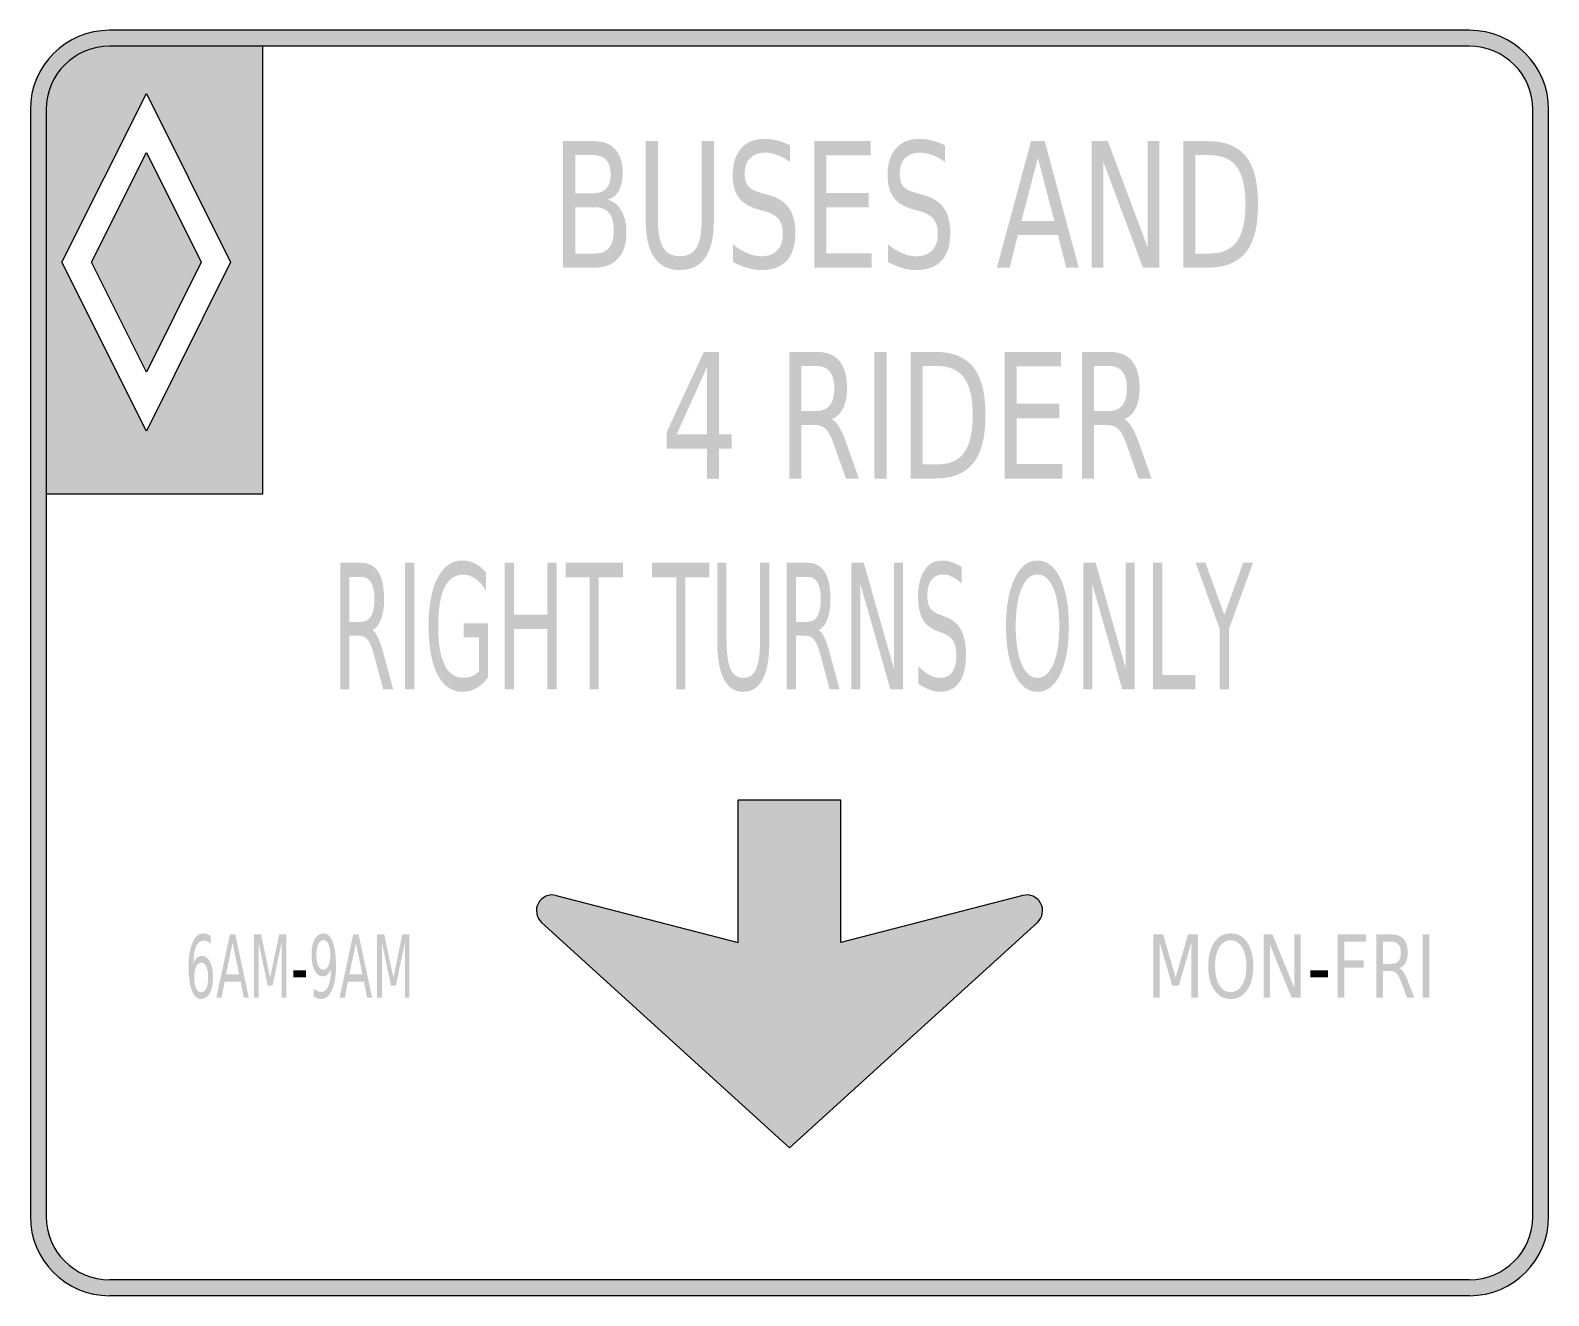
# Model space of a CAD drawing. Header units: inches. Extents: x -0.5 to 0.5, y -0.42 to 0.42.
import ezdxf

# ---------------------------------------------------------------- set-up
doc = ezdxf.new("R2010")
doc.units = ezdxf.units.IN
doc.header["$MEASUREMENT"] = 0

msp = doc.modelspace()

# ---------------------------------------------------------------- hatches: boundary and pattern name
h = msp.add_hatch(color=7)
h.paths.add_polyline_path([(-0.4618, -0.4148), (-0.4682, -0.4125), (-0.4742, -0.4095), (-0.4797, -0.4058), (-0.4847, -0.4013), (-0.4892, -0.3963), (-0.4928, -0.3908), (-0.4958, -0.3848), (-0.4982, -0.3785), (-0.4995, -0.3717), (-0.5, -0.3645), (-0.5, 0.3645), (-0.4995, 0.3717), (-0.4982, 0.3785), (-0.4958, 0.3848), (-0.4928, 0.3908), (-0.4892, 0.3963), (-0.4847, 0.4013), (-0.4797, 0.4058), (-0.4742, 0.4095), (-0.4682, 0.4125), (-0.4618, 0.4148), (-0.455, 0.4162), (-0.448, 0.4167), (0.4478, 0.4167), (0.455, 0.4162), (0.4618, 0.4148), (0.4682, 0.4125), (0.4742, 0.4095), (0.4797, 0.4058), (0.4847, 0.4013), (0.4892, 0.3963), (0.4928, 0.3908), (0.4958, 0.3848), (0.4982, 0.3785), (0.4995, 0.3717), (0.5, 0.3645), (0.5, -0.3645), (0.4995, -0.3717), (0.4982, -0.3785), (0.4958, -0.3848), (0.4928, -0.3908), (0.4892, -0.3963), (0.4847, -0.4013), (0.4797, -0.4058), (0.4742, -0.4095), (0.4682, -0.4125), (0.4618, -0.4148), (0.455, -0.4162), (0.4478, -0.4167), (-0.448, -0.4167), (-0.455, -0.4162)])
h.paths.add_polyline_path([(-0.4895, -0.3645), (-0.4892, -0.3702), (-0.488, -0.3757), (-0.4863, -0.3808), (-0.4838, -0.3857), (-0.4808, -0.39), (-0.4773, -0.394), (-0.4733, -0.3975), (-0.469, -0.4005), (-0.4642, -0.403), (-0.459, -0.4047), (-0.4535, -0.4058), (-0.448, -0.4062), (0.4478, -0.4062), (0.4535, -0.4058), (0.459, -0.4047), (0.4642, -0.403), (0.469, -0.4005), (0.4733, -0.3975), (0.4773, -0.394), (0.4808, -0.39), (0.4838, -0.3857), (0.4863, -0.3808), (0.488, -0.3757), (0.4892, -0.3702), (0.4895, -0.3645), (0.4895, 0.3645), (0.4892, 0.3702), (0.488, 0.3757), (0.4863, 0.3808), (0.4838, 0.3857), (0.4808, 0.39), (0.4773, 0.394), (0.4733, 0.3975), (0.469, 0.4005), (0.4642, 0.403), (0.459, 0.4047), (0.4535, 0.4058), (0.4478, 0.4062), (-0.3472, 0.4062), (-0.3472, 0.1112), (-0.4895, 0.1112)], flags=0)
h.paths.add_polyline_path([(-0.4792, 0.2639), (-0.4236, 0.1528), (-0.3681, 0.2639), (-0.4236, 0.375)], flags=0)
h = msp.add_hatch(color=7)
h.paths.add_polyline_path([(-0.4895, 0.3645), (-0.4892, 0.3702), (-0.488, 0.3757), (-0.4863, 0.3808), (-0.4838, 0.3857), (-0.4808, 0.39), (-0.4773, 0.394), (-0.4733, 0.3975), (-0.469, 0.4005), (-0.4642, 0.403), (-0.459, 0.4047), (-0.4535, 0.4058), (-0.448, 0.4062), (-0.3472, 0.4062), (-0.3472, 0.1112), (-0.4895, 0.1112)])
h.paths.add_polyline_path([(-0.4237, 0.1529), (-0.4236, 0.1528), (-0.3956, 0.2087), (-0.368, 0.2638), (-0.3879, 0.3036), (-0.4236, 0.375), (-0.4236, 0.3749), (-0.4237, 0.375), (-0.4615, 0.2993), (-0.4792, 0.2639), (-0.4792, 0.2639), (-0.4792, 0.2638), (-0.4237, 0.1528)], flags=0)
h = msp.add_hatch(color=7)
edge = h.paths.add_edge_path()
edge.add_line((-0.1491, 0.3437), (-0.1288, 0.3437))
edge.add_spline(control_points=[(-0.1288, 0.3437), (-0.1227, 0.3437), (-0.1181, 0.342), (-0.1148, 0.3384), (-0.1115, 0.3348), (-0.1099, 0.3297), (-0.1099, 0.3231), (-0.1099, 0.318), (-0.1107, 0.314), (-0.1124, 0.311), (-0.1141, 0.308), (-0.1165, 0.3061), (-0.1198, 0.3053)], knot_values=[0, 0, 0, 0, 1, 1, 1, 2, 2, 2, 3, 3, 3, 4, 4, 4, 4], degree=3, periodic=0)
edge.add_spline(control_points=[(-0.1198, 0.3053), (-0.1159, 0.3041), (-0.1128, 0.3017), (-0.1107, 0.2979), (-0.1085, 0.2941), (-0.1074, 0.2894), (-0.1074, 0.2837), (-0.1074, 0.2763), (-0.1092, 0.2705), (-0.1128, 0.2665), (-0.1164, 0.2624), (-0.1214, 0.2604), (-0.128, 0.2604)], knot_values=[0, 0, 0, 0, 1, 1, 1, 2, 2, 2, 3, 3, 3, 4, 4, 4, 4], degree=3, periodic=0)
edge.add_line((-0.128, 0.2604), (-0.1491, 0.2604))
edge.add_line((-0.1491, 0.2604), (-0.1491, 0.3437))
edge = h.paths.add_edge_path(flags=0)
edge.add_line((-0.1411, 0.3002), (-0.1411, 0.2697))
edge.add_line((-0.1411, 0.2697), (-0.1284, 0.2697))
edge.add_spline(control_points=[(-0.1284, 0.2697), (-0.1241, 0.2697), (-0.121, 0.2709), (-0.1189, 0.2734), (-0.1168, 0.276), (-0.1158, 0.2798), (-0.1158, 0.285), (-0.1158, 0.2902), (-0.1168, 0.294), (-0.1189, 0.2965), (-0.121, 0.299), (-0.1241, 0.3002), (-0.1284, 0.3002)], knot_values=[0, 0, 0, 0, 1, 1, 1, 2, 2, 2, 3, 3, 3, 4, 4, 4, 4], degree=3, periodic=0)
edge.add_line((-0.1284, 0.3002), (-0.1411, 0.3002))
edge = h.paths.add_edge_path(flags=0)
edge.add_line((-0.1411, 0.3345), (-0.1411, 0.3094))
edge.add_line((-0.1411, 0.3094), (-0.1294, 0.3094))
edge.add_spline(control_points=[(-0.1294, 0.3094), (-0.1255, 0.3094), (-0.1226, 0.3104), (-0.1207, 0.3125), (-0.1188, 0.3145), (-0.1178, 0.3177), (-0.1178, 0.3219), (-0.1178, 0.3261), (-0.1188, 0.3293), (-0.1207, 0.3313), (-0.1226, 0.3334), (-0.1255, 0.3345), (-0.1294, 0.3345)], knot_values=[0, 0, 0, 0, 1, 1, 1, 2, 2, 2, 3, 3, 3, 4, 4, 4, 4], degree=3, periodic=0)
edge.add_line((-0.1294, 0.3345), (-0.1411, 0.3345))
h = msp.add_hatch(color=7)
edge = h.paths.add_edge_path()
edge.add_line((-0.0947, 0.3437), (-0.0867, 0.3437))
edge.add_line((-0.0867, 0.3437), (-0.0867, 0.2931))
edge.add_spline(control_points=[(-0.0867, 0.2931), (-0.0867, 0.2842), (-0.0856, 0.2778), (-0.0833, 0.2738), (-0.081, 0.2699), (-0.0773, 0.2679), (-0.0722, 0.2679), (-0.0671, 0.2679), (-0.0634, 0.2699), (-0.0612, 0.2738), (-0.0589, 0.2778), (-0.0578, 0.2842), (-0.0578, 0.2931)], knot_values=[0, 0, 0, 0, 1, 1, 1, 2, 2, 2, 3, 3, 3, 4, 4, 4, 4], degree=3, periodic=0)
edge.add_line((-0.0578, 0.2931), (-0.0578, 0.3437))
edge.add_line((-0.0578, 0.3437), (-0.0498, 0.3437))
edge.add_line((-0.0498, 0.3437), (-0.0498, 0.2917))
edge.add_spline(control_points=[(-0.0498, 0.2917), (-0.0498, 0.2809), (-0.0516, 0.2726), (-0.0554, 0.2671), (-0.0592, 0.2616), (-0.0648, 0.2588), (-0.0722, 0.2588), (-0.0797, 0.2588), (-0.0853, 0.2616), (-0.0891, 0.2671), (-0.0929, 0.2726), (-0.0947, 0.2809), (-0.0947, 0.2917)], knot_values=[0, 0, 0, 0, 1, 1, 1, 2, 2, 2, 3, 3, 3, 4, 4, 4, 4], degree=3, periodic=0)
edge.add_line((-0.0947, 0.2917), (-0.0947, 0.3437))
h = msp.add_hatch(color=7)
edge = h.paths.add_edge_path()
edge.add_line((0.0004, 0.341), (0.0004, 0.33))
edge.add_spline(control_points=[(0.0004, 0.33), (-0.0027, 0.3321), (-0.0055, 0.3336), (-0.0082, 0.3346), (-0.0109, 0.3356), (-0.0134, 0.3361), (-0.0159, 0.3361), (-0.0203, 0.3361), (-0.0236, 0.3349), (-0.0259, 0.3325), (-0.0283, 0.3301), (-0.0295, 0.3268), (-0.0295, 0.3224), (-0.0295, 0.3187), (-0.0287, 0.3159), (-0.0271, 0.314), (-0.0256, 0.3121), (-0.0226, 0.3106), (-0.0182, 0.3095)], knot_values=[0, 0, 0, 0, 1, 1, 1, 2, 2, 2, 3, 3, 3, 4, 4, 4, 5, 5, 5, 6, 6, 6, 6], degree=3, periodic=0)
edge.add_line((-0.0182, 0.3095), (-0.0135, 0.3081))
edge.add_spline(control_points=[(-0.0135, 0.3081), (-0.0075, 0.3065), (-0.0031, 0.3037), (-0.0003, 0.2996), (0.0025, 0.2956), (0.0039, 0.2902), (0.0039, 0.2834), (0.0039, 0.2753), (0.002, 0.2692), (-0.0018, 0.265), (-0.0056, 0.2609), (-0.0112, 0.2588), (-0.0186, 0.2588), (-0.0214, 0.2588), (-0.0243, 0.2592), (-0.0275, 0.2601), (-0.0306, 0.261), (-0.0339, 0.2623), (-0.0372, 0.2641)], knot_values=[0, 0, 0, 0, 1, 1, 1, 2, 2, 2, 3, 3, 3, 4, 4, 4, 5, 5, 5, 6, 6, 6, 6], degree=3, periodic=0)
edge.add_line((-0.0372, 0.2641), (-0.0372, 0.2757))
edge.add_spline(control_points=[(-0.0372, 0.2757), (-0.034, 0.2731), (-0.0308, 0.2712), (-0.0277, 0.2699), (-0.0246, 0.2686), (-0.0216, 0.2679), (-0.0186, 0.2679), (-0.0141, 0.2679), (-0.0106, 0.2692), (-0.0081, 0.2717), (-0.0056, 0.2743), (-0.0044, 0.2779), (-0.0044, 0.2826), (-0.0044, 0.2867), (-0.0053, 0.2899), (-0.007, 0.2922), (-0.0088, 0.2945), (-0.0117, 0.2962), (-0.0158, 0.2974)], knot_values=[0, 0, 0, 0, 1, 1, 1, 2, 2, 2, 3, 3, 3, 4, 4, 4, 5, 5, 5, 6, 6, 6, 6], degree=3, periodic=0)
edge.add_line((-0.0158, 0.2974), (-0.0206, 0.2987))
edge.add_spline(control_points=[(-0.0206, 0.2987), (-0.0265, 0.3004), (-0.0308, 0.303), (-0.0335, 0.3066), (-0.0361, 0.3101), (-0.0374, 0.3151), (-0.0374, 0.3215), (-0.0374, 0.3288), (-0.0356, 0.3346), (-0.0319, 0.3389), (-0.0283, 0.3431), (-0.0232, 0.3452), (-0.0168, 0.3452), (-0.0141, 0.3452), (-0.0113, 0.3449), (-0.0084, 0.3442), (-0.0055, 0.3435), (-0.0026, 0.3424), (0.0004, 0.341)], knot_values=[0, 0, 0, 0, 1, 1, 1, 2, 2, 2, 3, 3, 3, 4, 4, 4, 5, 5, 5, 6, 6, 6, 6], degree=3, periodic=0)
for points in [[(0.0163, 0.3437), (0.0534, 0.3437), (0.0534, 0.3343), (0.0243, 0.3343), (0.0243, 0.3096), (0.0522, 0.3096), (0.0522, 0.3001), (0.0243, 0.3001), (0.0243, 0.2699), (0.0542, 0.2699), (0.0542, 0.2604), (0.0163, 0.2604), (0.0163, 0.3437)], [(0.199, 0.3437), (0.2097, 0.3437), (0.2358, 0.274), (0.2358, 0.3437), (0.2435, 0.3437), (0.2435, 0.2604), (0.2328, 0.2604), (0.2067, 0.3301), (0.2067, 0.2604), (0.199, 0.2604), (0.199, 0.3437)], [(-0.4236, 0.1916), (-0.4598, 0.2639), (-0.4236, 0.3362), (-0.3875, 0.2639)], [(-0.3875, 0.2638), (-0.4237, 0.1917), (-0.4598, 0.2639), (-0.4236, 0.3361)], [(0.0559, 0.2049), (0.0639, 0.2049), (0.0639, 0.1215), (0.0559, 0.1215), (0.0559, 0.2049)], [(0.1417, 0.2049), (0.1789, 0.2049), (0.1789, 0.1954), (0.1497, 0.1954), (0.1497, 0.1707), (0.1777, 0.1707), (0.1777, 0.1612), (0.1497, 0.1612), (0.1497, 0.131), (0.1796, 0.131), (0.1796, 0.1215), (0.1417, 0.1215), (0.1417, 0.2049)], [(-0.2533, 0.066), (-0.2472, 0.066), (-0.2472, -0.0174), (-0.2533, -0.0174), (-0.2533, 0.066)], [(-0.1876, 0.066), (-0.1815, 0.066), (-0.1815, 0.0318), (-0.1595, 0.0318), (-0.1595, 0.066), (-0.1534, 0.066), (-0.1534, -0.0174), (-0.1595, -0.0174), (-0.1595, 0.0223), (-0.1815, 0.0223), (-0.1815, -0.0174), (-0.1876, -0.0174), (-0.1876, 0.066)], [(-0.1475, 0.066), (-0.1097, 0.066), (-0.1097, 0.0565), (-0.1256, 0.0565), (-0.1256, -0.0174), (-0.1316, -0.0174), (-0.1316, 0.0565), (-0.1475, 0.0565), (-0.1475, 0.066)], [(-0.0905, 0.066), (-0.0527, 0.066), (-0.0527, 0.0565), (-0.0686, 0.0565), (-0.0686, -0.0174), (-0.0746, -0.0174), (-0.0746, 0.0565), (-0.0905, 0.0565), (-0.0905, 0.066)], [(0.0408, 0.066), (0.0489, 0.066), (0.0688, -0.0038), (0.0688, 0.066), (0.0747, 0.066), (0.0747, -0.0174), (0.0665, -0.0174), (0.0466, 0.0523), (0.0466, -0.0174), (0.0408, -0.0174), (0.0408, 0.066)], [(0.1935, 0.066), (0.2017, 0.066), (0.2215, -0.0038), (0.2215, 0.066), (0.2274, 0.066), (0.2274, -0.0174), (0.2192, -0.0174), (0.1994, 0.0523), (0.1994, -0.0174), (0.1935, -0.0174), (0.1935, 0.066)], [(0.2394, 0.066), (0.2455, 0.066), (0.2455, -0.0079), (0.2673, -0.0079), (0.2673, -0.0174), (0.2394, -0.0174), (0.2394, 0.066)], [(0.2675, 0.066), (0.274, 0.066), (0.2864, 0.0317), (0.2988, 0.066), (0.3053, 0.066), (0.2894, 0.0223), (0.2894, -0.0174), (0.2834, -0.0174), (0.2834, 0.0223), (0.2675, 0.066)], [(0, -0.3195), (0.1633, -0.1708), (0.1648, -0.1692), (0.1658, -0.1672), (0.1665, -0.165), (0.1667, -0.1627), (0.1663, -0.1603), (0.1655, -0.1582), (0.164, -0.1563), (0.1623, -0.1548), (0.1605, -0.1537), (0.1583, -0.153), (0.156, -0.1528), (0.1537, -0.1532), (0.0338, -0.184), (0.0338, -0.0903), (-0.0338, -0.0903), (-0.0338, -0.184), (-0.1537, -0.1532), (-0.156, -0.1528), (-0.1582, -0.153), (-0.1603, -0.1537), (-0.1623, -0.1548), (-0.164, -0.1563), (-0.1653, -0.1582), (-0.1663, -0.1603), (-0.1667, -0.1627), (-0.1665, -0.165), (-0.1658, -0.1672), (-0.1648, -0.1692), (-0.1633, -0.1708), (0, -0.3195)], [(-0.3527, -0.1788), (-0.348, -0.1788), (-0.3421, -0.2072), (-0.3361, -0.1788), (-0.3314, -0.1788), (-0.3314, -0.2205), (-0.3345, -0.2205), (-0.3345, -0.1839), (-0.3405, -0.2125), (-0.3437, -0.2125), (-0.3497, -0.1839), (-0.3497, -0.2205), (-0.3527, -0.2205), (-0.3527, -0.1788)], [(-0.2716, -0.1788), (-0.2669, -0.1788), (-0.2609, -0.2072), (-0.255, -0.1788), (-0.2503, -0.1788), (-0.2503, -0.2205), (-0.2533, -0.2205), (-0.2533, -0.1839), (-0.2593, -0.2125), (-0.2625, -0.2125), (-0.2685, -0.1839), (-0.2685, -0.2205), (-0.2716, -0.2205), (-0.2716, -0.1788)], [(0.2396, -0.1788), (0.2461, -0.1788), (0.2543, -0.2072), (0.2625, -0.1788), (0.269, -0.1788), (0.269, -0.2205), (0.2647, -0.2205), (0.2647, -0.1839), (0.2564, -0.2125), (0.2521, -0.2125), (0.2438, -0.1839), (0.2438, -0.2205), (0.2396, -0.2205), (0.2396, -0.1788)], [(0.3123, -0.1788), (0.3181, -0.1788), (0.3324, -0.2137), (0.3324, -0.1788), (0.3366, -0.1788), (0.3366, -0.2205), (0.3307, -0.2205), (0.3165, -0.1856), (0.3165, -0.2205), (0.3123, -0.2205), (0.3123, -0.1788)], [(0.3611, -0.1788), (0.3796, -0.1788), (0.3796, -0.1836), (0.3655, -0.1836), (0.3655, -0.1958), (0.3782, -0.1958), (0.3782, -0.2006), (0.3655, -0.2006), (0.3655, -0.2205), (0.3611, -0.2205), (0.3611, -0.1788)], [(0.4171, -0.1788), (0.4215, -0.1788), (0.4215, -0.2205), (0.4171, -0.2205), (0.4171, -0.1788)], [(-0.3268, -0.2025), (-0.3184, -0.2025), (-0.3184, -0.2071), (-0.3268, -0.2071), (-0.3268, -0.2025)], [(0.3431, -0.2025), (0.3547, -0.2025), (0.3547, -0.2071), (0.3431, -0.2071), (0.3431, -0.2025)]]:
    msp.add_hatch(color=7).paths.add_polyline_path(points)
h = msp.add_hatch(color=7)
edge = h.paths.add_edge_path()
edge.add_line((0.1024, 0.341), (0.1024, 0.33))
edge.add_spline(control_points=[(0.1024, 0.33), (0.0994, 0.3321), (0.0966, 0.3336), (0.0939, 0.3346), (0.0912, 0.3356), (0.0886, 0.3361), (0.0861, 0.3361), (0.0818, 0.3361), (0.0784, 0.3349), (0.0761, 0.3325), (0.0738, 0.3301), (0.0726, 0.3268), (0.0726, 0.3224), (0.0726, 0.3187), (0.0734, 0.3159), (0.0749, 0.314), (0.0765, 0.3121), (0.0794, 0.3106), (0.0838, 0.3095)], knot_values=[0, 0, 0, 0, 1, 1, 1, 2, 2, 2, 3, 3, 3, 4, 4, 4, 5, 5, 5, 6, 6, 6, 6], degree=3, periodic=0)
edge.add_line((0.0838, 0.3095), (0.0886, 0.3081))
edge.add_spline(control_points=[(0.0886, 0.3081), (0.0945, 0.3065), (0.0989, 0.3037), (0.1017, 0.2996), (0.1045, 0.2956), (0.1059, 0.2902), (0.1059, 0.2834), (0.1059, 0.2753), (0.104, 0.2692), (0.1002, 0.265), (0.0964, 0.2609), (0.0908, 0.2588), (0.0835, 0.2588), (0.0807, 0.2588), (0.0777, 0.2592), (0.0746, 0.2601), (0.0714, 0.261), (0.0682, 0.2623), (0.0648, 0.2641)], knot_values=[0, 0, 0, 0, 1, 1, 1, 2, 2, 2, 3, 3, 3, 4, 4, 4, 5, 5, 5, 6, 6, 6, 6], degree=3, periodic=0)
edge.add_line((0.0648, 0.2641), (0.0648, 0.2757))
edge.add_spline(control_points=[(0.0648, 0.2757), (0.0681, 0.2731), (0.0712, 0.2712), (0.0743, 0.2699), (0.0774, 0.2686), (0.0805, 0.2679), (0.0835, 0.2679), (0.088, 0.2679), (0.0915, 0.2692), (0.094, 0.2717), (0.0964, 0.2743), (0.0977, 0.2779), (0.0977, 0.2826), (0.0977, 0.2867), (0.0968, 0.2899), (0.095, 0.2922), (0.0932, 0.2945), (0.0903, 0.2962), (0.0863, 0.2974)], knot_values=[0, 0, 0, 0, 1, 1, 1, 2, 2, 2, 3, 3, 3, 4, 4, 4, 5, 5, 5, 6, 6, 6, 6], degree=3, periodic=0)
edge.add_line((0.0863, 0.2974), (0.0815, 0.2987))
edge.add_spline(control_points=[(0.0815, 0.2987), (0.0755, 0.3004), (0.0712, 0.303), (0.0686, 0.3066), (0.0659, 0.3101), (0.0646, 0.3151), (0.0646, 0.3215), (0.0646, 0.3288), (0.0665, 0.3346), (0.0701, 0.3389), (0.0738, 0.3431), (0.0788, 0.3452), (0.0852, 0.3452), (0.088, 0.3452), (0.0908, 0.3449), (0.0937, 0.3442), (0.0965, 0.3435), (0.0994, 0.3424), (0.1024, 0.341)], knot_values=[0, 0, 0, 0, 1, 1, 1, 2, 2, 2, 3, 3, 3, 4, 4, 4, 5, 5, 5, 6, 6, 6, 6], degree=3, periodic=0)
h = msp.add_hatch(color=7)
h.paths.add_polyline_path([(0.1591, 0.3437), (0.1681, 0.3437), (0.1905, 0.2604), (0.1822, 0.2604), (0.1769, 0.2818), (0.1504, 0.2818), (0.145, 0.2604), (0.1366, 0.2604), (0.1591, 0.3437)])
h.paths.add_polyline_path([(0.1636, 0.3326), (0.1528, 0.2912), (0.1744, 0.2912), (0.1636, 0.3326)], flags=0)
h = msp.add_hatch(color=7)
edge = h.paths.add_edge_path()
edge.add_line((0.2593, 0.3437), (0.2756, 0.3437))
edge.add_spline(control_points=[(0.2756, 0.3437), (0.287, 0.3437), (0.2953, 0.3404), (0.3007, 0.3337), (0.306, 0.3269), (0.3086, 0.3164), (0.3086, 0.3022), (0.3086, 0.2878), (0.306, 0.2772), (0.3006, 0.2705), (0.2953, 0.2638), (0.2869, 0.2604), (0.2756, 0.2604)], knot_values=[0, 0, 0, 0, 1, 1, 1, 2, 2, 2, 3, 3, 3, 4, 4, 4, 4], degree=3, periodic=0)
edge.add_line((0.2756, 0.2604), (0.2593, 0.2604))
edge.add_line((0.2593, 0.2604), (0.2593, 0.3437))
edge = h.paths.add_edge_path(flags=0)
edge.add_line((0.2672, 0.3345), (0.2672, 0.2697))
edge.add_line((0.2672, 0.2697), (0.2768, 0.2697))
edge.add_spline(control_points=[(0.2768, 0.2697), (0.2849, 0.2697), (0.2908, 0.2723), (0.2946, 0.2775), (0.2984, 0.2827), (0.3003, 0.2909), (0.3003, 0.3022), (0.3003, 0.3133), (0.2984, 0.3215), (0.2946, 0.3267), (0.2908, 0.3319), (0.2849, 0.3345), (0.2768, 0.3345)], knot_values=[0, 0, 0, 0, 1, 1, 1, 2, 2, 2, 3, 3, 3, 4, 4, 4, 4], degree=3, periodic=0)
edge.add_line((0.2768, 0.3345), (0.2672, 0.3345))
h = msp.add_hatch(color=7)
h.paths.add_polyline_path([(-0.0564, 0.2049), (-0.0464, 0.2049), (-0.0464, 0.1505), (-0.0381, 0.1505), (-0.0381, 0.1412), (-0.0464, 0.1412), (-0.0464, 0.1215), (-0.0543, 0.1215), (-0.0543, 0.1412), (-0.0809, 0.1412), (-0.0809, 0.1521), (-0.0564, 0.2049)])
h.paths.add_polyline_path([(-0.0543, 0.195), (-0.0744, 0.1505), (-0.0543, 0.1505), (-0.0543, 0.195)], flags=0)
h = msp.add_hatch(color=7)
edge = h.paths.add_edge_path()
edge.add_spline(control_points=[(0.0278, 0.1606), (0.0295, 0.1598), (0.0312, 0.158), (0.0328, 0.1553), (0.0344, 0.1527), (0.036, 0.149), (0.0376, 0.1443)], knot_values=[0, 0, 0, 0, 1, 1, 1, 2, 2, 2, 2], degree=3, periodic=0)
edge.add_line((0.0376, 0.1443), (0.0457, 0.1215))
edge.add_line((0.0457, 0.1215), (0.0372, 0.1215))
edge.add_line((0.0372, 0.1215), (0.0296, 0.1429))
edge.add_spline(control_points=[(0.0296, 0.1429), (0.0277, 0.1485), (0.0258, 0.1522), (0.024, 0.154), (0.0222, 0.1558), (0.0197, 0.1567), (0.0166, 0.1567)], knot_values=[0, 0, 0, 0, 1, 1, 1, 2, 2, 2, 2], degree=3, periodic=0)
edge.add_line((0.0166, 0.1567), (0.0079, 0.1567))
edge.add_line((0.0079, 0.1567), (0.0079, 0.1215))
edge.add_line((0.0079, 0.1215), (-0.0001, 0.1215))
edge.add_line((-0.0001, 0.1215), (-0.0001, 0.2049))
edge.add_line((-0.0001, 0.2049), (0.0179, 0.2049))
edge.add_spline(control_points=[(0.0179, 0.2049), (0.0246, 0.2049), (0.0296, 0.2029), (0.0329, 0.1989), (0.0362, 0.1949), (0.0379, 0.1889), (0.0379, 0.1809), (0.0379, 0.1756), (0.037, 0.1713), (0.0353, 0.1678), (0.0336, 0.1643), (0.0311, 0.1619), (0.0278, 0.1606)], knot_values=[0, 0, 0, 0, 1, 1, 1, 2, 2, 2, 3, 3, 3, 4, 4, 4, 4], degree=3, periodic=0)
edge = h.paths.add_edge_path(flags=0)
edge.add_line((0.0079, 0.1956), (0.0079, 0.166))
edge.add_line((0.0079, 0.166), (0.0179, 0.166))
edge.add_spline(control_points=[(0.0179, 0.166), (0.0217, 0.166), (0.0246, 0.1673), (0.0266, 0.1698), (0.0285, 0.1723), (0.0295, 0.176), (0.0295, 0.1809), (0.0295, 0.1857), (0.0285, 0.1894), (0.0266, 0.1919), (0.0246, 0.1943), (0.0217, 0.1956), (0.0179, 0.1956)], knot_values=[0, 0, 0, 0, 1, 1, 1, 2, 2, 2, 3, 3, 3, 4, 4, 4, 4], degree=3, periodic=0)
edge.add_line((0.0179, 0.1956), (0.0079, 0.1956))
h = msp.add_hatch(color=7)
edge = h.paths.add_edge_path()
edge.add_line((0.0797, 0.2049), (0.096, 0.2049))
edge.add_spline(control_points=[(0.096, 0.2049), (0.1074, 0.2049), (0.1158, 0.2015), (0.1211, 0.1948), (0.1264, 0.1881), (0.1291, 0.1776), (0.1291, 0.1633), (0.1291, 0.1489), (0.1264, 0.1384), (0.121, 0.1316), (0.1157, 0.1249), (0.1073, 0.1215), (0.096, 0.1215)], knot_values=[0, 0, 0, 0, 1, 1, 1, 2, 2, 2, 3, 3, 3, 4, 4, 4, 4], degree=3, periodic=0)
edge.add_line((0.096, 0.1215), (0.0797, 0.1215))
edge.add_line((0.0797, 0.1215), (0.0797, 0.2049))
edge = h.paths.add_edge_path(flags=0)
edge.add_line((0.0876, 0.1956), (0.0876, 0.1308))
edge.add_line((0.0876, 0.1308), (0.0972, 0.1308))
edge.add_spline(control_points=[(0.0972, 0.1308), (0.1053, 0.1308), (0.1113, 0.1334), (0.115, 0.1386), (0.1188, 0.1438), (0.1207, 0.152), (0.1207, 0.1633), (0.1207, 0.1744), (0.1188, 0.1826), (0.115, 0.1878), (0.1113, 0.193), (0.1053, 0.1956), (0.0972, 0.1956)], knot_values=[0, 0, 0, 0, 1, 1, 1, 2, 2, 2, 3, 3, 3, 4, 4, 4, 4], degree=3, periodic=0)
edge.add_line((0.0972, 0.1956), (0.0876, 0.1956))
h = msp.add_hatch(color=7)
edge = h.paths.add_edge_path()
edge.add_spline(control_points=[(0.2205, 0.1606), (0.2222, 0.1598), (0.2239, 0.158), (0.2255, 0.1553), (0.2271, 0.1527), (0.2287, 0.149), (0.2304, 0.1443)], knot_values=[0, 0, 0, 0, 1, 1, 1, 2, 2, 2, 2], degree=3, periodic=0)
edge.add_line((0.2304, 0.1443), (0.2385, 0.1215))
edge.add_line((0.2385, 0.1215), (0.2299, 0.1215))
edge.add_line((0.2299, 0.1215), (0.2224, 0.1429))
edge.add_spline(control_points=[(0.2224, 0.1429), (0.2204, 0.1485), (0.2186, 0.1522), (0.2167, 0.154), (0.2149, 0.1558), (0.2124, 0.1567), (0.2093, 0.1567)], knot_values=[0, 0, 0, 0, 1, 1, 1, 2, 2, 2, 2], degree=3, periodic=0)
edge.add_line((0.2093, 0.1567), (0.2006, 0.1567))
edge.add_line((0.2006, 0.1567), (0.2006, 0.1215))
edge.add_line((0.2006, 0.1215), (0.1927, 0.1215))
edge.add_line((0.1927, 0.1215), (0.1927, 0.2049))
edge.add_line((0.1927, 0.2049), (0.2106, 0.2049))
edge.add_spline(control_points=[(0.2106, 0.2049), (0.2173, 0.2049), (0.2223, 0.2029), (0.2256, 0.1989), (0.2289, 0.1949), (0.2306, 0.1889), (0.2306, 0.1809), (0.2306, 0.1756), (0.2297, 0.1713), (0.228, 0.1678), (0.2263, 0.1643), (0.2238, 0.1619), (0.2205, 0.1606)], knot_values=[0, 0, 0, 0, 1, 1, 1, 2, 2, 2, 3, 3, 3, 4, 4, 4, 4], degree=3, periodic=0)
edge = h.paths.add_edge_path(flags=0)
edge.add_line((0.2006, 0.1956), (0.2006, 0.166))
edge.add_line((0.2006, 0.166), (0.2106, 0.166))
edge.add_spline(control_points=[(0.2106, 0.166), (0.2144, 0.166), (0.2173, 0.1673), (0.2193, 0.1698), (0.2213, 0.1723), (0.2222, 0.176), (0.2222, 0.1809), (0.2222, 0.1857), (0.2213, 0.1894), (0.2193, 0.1919), (0.2173, 0.1943), (0.2144, 0.1956), (0.2106, 0.1956)], knot_values=[0, 0, 0, 0, 1, 1, 1, 2, 2, 2, 3, 3, 3, 4, 4, 4, 4], degree=3, periodic=0)
edge.add_line((0.2106, 0.1956), (0.2006, 0.1956))
h = msp.add_hatch(color=7)
edge = h.paths.add_edge_path()
edge.add_spline(control_points=[(-0.2747, 0.0217), (-0.2734, 0.0209), (-0.2721, 0.0191), (-0.2709, 0.0165), (-0.2697, 0.0138), (-0.2684, 0.0101), (-0.2672, 0.0054)], knot_values=[0, 0, 0, 0, 1, 1, 1, 2, 2, 2, 2], degree=3, periodic=0)
edge.add_line((-0.2672, 0.0054), (-0.261, -0.0174))
edge.add_line((-0.261, -0.0174), (-0.2676, -0.0174))
edge.add_line((-0.2676, -0.0174), (-0.2733, 0.004))
edge.add_spline(control_points=[(-0.2733, 0.004), (-0.2748, 0.0096), (-0.2762, 0.0133), (-0.2776, 0.0151), (-0.279, 0.0169), (-0.2809, 0.0179), (-0.2833, 0.0179)], knot_values=[0, 0, 0, 0, 1, 1, 1, 2, 2, 2, 2], degree=3, periodic=0)
edge.add_line((-0.2833, 0.0179), (-0.2899, 0.0179))
edge.add_line((-0.2899, 0.0179), (-0.2899, -0.0174))
edge.add_line((-0.2899, -0.0174), (-0.2959, -0.0174))
edge.add_line((-0.2959, -0.0174), (-0.2959, 0.066))
edge.add_line((-0.2959, 0.066), (-0.2823, 0.066))
edge.add_spline(control_points=[(-0.2823, 0.066), (-0.2771, 0.066), (-0.2733, 0.064), (-0.2708, 0.06), (-0.2683, 0.056), (-0.267, 0.05), (-0.267, 0.042), (-0.267, 0.0367), (-0.2677, 0.0324), (-0.269, 0.0289), (-0.2703, 0.0254), (-0.2722, 0.023), (-0.2747, 0.0217)], knot_values=[0, 0, 0, 0, 1, 1, 1, 2, 2, 2, 3, 3, 3, 4, 4, 4, 4], degree=3, periodic=0)
edge = h.paths.add_edge_path(flags=0)
edge.add_line((-0.2899, 0.0567), (-0.2899, 0.0271))
edge.add_line((-0.2899, 0.0271), (-0.2823, 0.0271))
edge.add_spline(control_points=[(-0.2823, 0.0271), (-0.2793, 0.0271), (-0.2771, 0.0284), (-0.2756, 0.0309), (-0.2741, 0.0334), (-0.2734, 0.0371), (-0.2734, 0.042), (-0.2734, 0.0468), (-0.2741, 0.0505), (-0.2756, 0.053), (-0.2771, 0.0555), (-0.2793, 0.0567), (-0.2823, 0.0567)], knot_values=[0, 0, 0, 0, 1, 1, 1, 2, 2, 2, 3, 3, 3, 4, 4, 4, 4], degree=3, periodic=0)
edge.add_line((-0.2823, 0.0567), (-0.2899, 0.0567))
h = msp.add_hatch(color=7)
edge = h.paths.add_edge_path()
edge.add_line((-0.2046, -0.0055), (-0.2046, 0.0169))
edge.add_line((-0.2046, 0.0169), (-0.2145, 0.0169))
edge.add_line((-0.2145, 0.0169), (-0.2145, 0.0262))
edge.add_line((-0.2145, 0.0262), (-0.1986, 0.0262))
edge.add_line((-0.1986, 0.0262), (-0.1986, -0.0096))
edge.add_spline(control_points=[(-0.1986, -0.0096), (-0.201, -0.0127), (-0.2035, -0.015), (-0.2064, -0.0166), (-0.2092, -0.0182), (-0.2122, -0.019), (-0.2154, -0.019), (-0.2224, -0.019), (-0.2279, -0.0152), (-0.2318, -0.0076), (-0.2358, 0), (-0.2377, 0.0106), (-0.2377, 0.0242), (-0.2377, 0.0378), (-0.2358, 0.0484), (-0.2318, 0.0561), (-0.2279, 0.0637), (-0.2224, 0.0675), (-0.2154, 0.0675), (-0.2125, 0.0675), (-0.2097, 0.0668), (-0.2071, 0.0655), (-0.2044, 0.0641), (-0.202, 0.0621), (-0.1998, 0.0595)], knot_values=[0, 0, 0, 0, 1, 1, 1, 2, 2, 2, 3, 3, 3, 4, 4, 4, 5, 5, 5, 6, 6, 6, 7, 7, 7, 8, 8, 8, 8], degree=3, periodic=0)
edge.add_line((-0.1998, 0.0595), (-0.1998, 0.0475))
edge.add_spline(control_points=[(-0.1998, 0.0475), (-0.202, 0.0511), (-0.2044, 0.0537), (-0.2069, 0.0555), (-0.2095, 0.0573), (-0.2121, 0.0582), (-0.2149, 0.0582), (-0.2204, 0.0582), (-0.2245, 0.0554), (-0.2272, 0.0497), (-0.23, 0.044), (-0.2314, 0.0355), (-0.2314, 0.0242), (-0.2314, 0.013), (-0.23, 0.0045), (-0.2272, -0.0012), (-0.2245, -0.0069), (-0.2204, -0.0097), (-0.2149, -0.0097), (-0.2127, -0.0097), (-0.2108, -0.0094), (-0.2091, -0.0087), (-0.2075, -0.008), (-0.206, -0.0069), (-0.2046, -0.0055)], knot_values=[0, 0, 0, 0, 1, 1, 1, 2, 2, 2, 3, 3, 3, 4, 4, 4, 5, 5, 5, 6, 6, 6, 7, 7, 7, 8, 8, 8, 8], degree=3, periodic=0)
h = msp.add_hatch(color=7)
edge = h.paths.add_edge_path()
edge.add_line((-0.0476, 0.066), (-0.0415, 0.066))
edge.add_line((-0.0415, 0.066), (-0.0415, 0.0153))
edge.add_spline(control_points=[(-0.0415, 0.0153), (-0.0415, 0.0064), (-0.0406, 0), (-0.0389, -0.0039), (-0.0371, -0.0079), (-0.0343, -0.0098), (-0.0304, -0.0098), (-0.0265, -0.0098), (-0.0237, -0.0079), (-0.022, -0.0039), (-0.0202, 0), (-0.0194, 0.0064), (-0.0194, 0.0153)], knot_values=[0, 0, 0, 0, 1, 1, 1, 2, 2, 2, 3, 3, 3, 4, 4, 4, 4], degree=3, periodic=0)
edge.add_line((-0.0194, 0.0153), (-0.0194, 0.066))
edge.add_line((-0.0194, 0.066), (-0.0133, 0.066))
edge.add_line((-0.0133, 0.066), (-0.0133, 0.0139))
edge.add_spline(control_points=[(-0.0133, 0.0139), (-0.0133, 0.0031), (-0.0147, -0.0051), (-0.0176, -0.0107), (-0.0205, -0.0162), (-0.0248, -0.019), (-0.0304, -0.019), (-0.0361, -0.019), (-0.0403, -0.0162), (-0.0432, -0.0107), (-0.0461, -0.0051), (-0.0476, 0.0031), (-0.0476, 0.0139)], knot_values=[0, 0, 0, 0, 1, 1, 1, 2, 2, 2, 3, 3, 3, 4, 4, 4, 4], degree=3, periodic=0)
edge.add_line((-0.0476, 0.0139), (-0.0476, 0.066))
h = msp.add_hatch(color=7)
edge = h.paths.add_edge_path()
edge.add_spline(control_points=[(0.0193, 0.0217), (0.0206, 0.0209), (0.0219, 0.0191), (0.0231, 0.0165), (0.0243, 0.0138), (0.0256, 0.0101), (0.0268, 0.0054)], knot_values=[0, 0, 0, 0, 1, 1, 1, 2, 2, 2, 2], degree=3, periodic=0)
edge.add_line((0.0268, 0.0054), (0.033, -0.0174))
edge.add_line((0.033, -0.0174), (0.0265, -0.0174))
edge.add_line((0.0265, -0.0174), (0.0207, 0.004))
edge.add_spline(control_points=[(0.0207, 0.004), (0.0193, 0.0096), (0.0178, 0.0133), (0.0164, 0.0151), (0.0151, 0.0169), (0.0132, 0.0179), (0.0108, 0.0179)], knot_values=[0, 0, 0, 0, 1, 1, 1, 2, 2, 2, 2], degree=3, periodic=0)
edge.add_line((0.0108, 0.0179), (0.0042, 0.0179))
edge.add_line((0.0042, 0.0179), (0.0042, -0.0174))
edge.add_line((0.0042, -0.0174), (-0.0019, -0.0174))
edge.add_line((-0.0019, -0.0174), (-0.0019, 0.066))
edge.add_line((-0.0019, 0.066), (0.0118, 0.066))
edge.add_spline(control_points=[(0.0118, 0.066), (0.0169, 0.066), (0.0207, 0.064), (0.0232, 0.06), (0.0257, 0.056), (0.027, 0.05), (0.027, 0.042), (0.027, 0.0367), (0.0263, 0.0324), (0.025, 0.0289), (0.0237, 0.0254), (0.0218, 0.023), (0.0193, 0.0217)], knot_values=[0, 0, 0, 0, 1, 1, 1, 2, 2, 2, 3, 3, 3, 4, 4, 4, 4], degree=3, periodic=0)
edge = h.paths.add_edge_path(flags=0)
edge.add_line((0.0042, 0.0567), (0.0042, 0.0271))
edge.add_line((0.0042, 0.0271), (0.0118, 0.0271))
edge.add_spline(control_points=[(0.0118, 0.0271), (0.0147, 0.0271), (0.0169, 0.0284), (0.0184, 0.0309), (0.0199, 0.0334), (0.0206, 0.0371), (0.0206, 0.042), (0.0206, 0.0468), (0.0199, 0.0505), (0.0184, 0.053), (0.0169, 0.0555), (0.0147, 0.0567), (0.0118, 0.0567)], knot_values=[0, 0, 0, 0, 1, 1, 1, 2, 2, 2, 3, 3, 3, 4, 4, 4, 4], degree=3, periodic=0)
edge.add_line((0.0118, 0.0567), (0.0042, 0.0567))
h = msp.add_hatch(color=7)
edge = h.paths.add_edge_path()
edge.add_line((0.1135, 0.0632), (0.1135, 0.0522))
edge.add_spline(control_points=[(0.1135, 0.0522), (0.1112, 0.0543), (0.1091, 0.0558), (0.107, 0.0568), (0.105, 0.0578), (0.103, 0.0583), (0.1011, 0.0583), (0.0978, 0.0583), (0.0953, 0.0571), (0.0935, 0.0547), (0.0917, 0.0524), (0.0908, 0.049), (0.0908, 0.0446), (0.0908, 0.0409), (0.0914, 0.0381), (0.0926, 0.0362), (0.0938, 0.0344), (0.096, 0.0328), (0.0994, 0.0317)], knot_values=[0, 0, 0, 0, 1, 1, 1, 2, 2, 2, 3, 3, 3, 4, 4, 4, 5, 5, 5, 6, 6, 6, 6], degree=3, periodic=0)
edge.add_line((0.0994, 0.0317), (0.103, 0.0303))
edge.add_spline(control_points=[(0.103, 0.0303), (0.1075, 0.0287), (0.1109, 0.0259), (0.113, 0.0218), (0.1151, 0.0178), (0.1162, 0.0124), (0.1162, 0.0056), (0.1162, -0.0024), (0.1148, -0.0086), (0.1119, -0.0127), (0.109, -0.0169), (0.1047, -0.019), (0.0991, -0.019), (0.097, -0.019), (0.0947, -0.0185), (0.0923, -0.0176), (0.0899, -0.0168), (0.0874, -0.0154), (0.0849, -0.0137)], knot_values=[0, 0, 0, 0, 1, 1, 1, 2, 2, 2, 3, 3, 3, 4, 4, 4, 5, 5, 5, 6, 6, 6, 6], degree=3, periodic=0)
edge.add_line((0.0849, -0.0137), (0.0849, -0.0021))
edge.add_spline(control_points=[(0.0849, -0.0021), (0.0874, -0.0046), (0.0898, -0.0066), (0.0921, -0.0079), (0.0945, -0.0092), (0.0968, -0.0098), (0.0991, -0.0098), (0.1025, -0.0098), (0.1052, -0.0086), (0.1071, -0.006), (0.109, -0.0035), (0.1099, 0.0001), (0.1099, 0.0048), (0.1099, 0.0089), (0.1092, 0.0121), (0.1079, 0.0144), (0.1065, 0.0167), (0.1043, 0.0184), (0.1012, 0.0196)], knot_values=[0, 0, 0, 0, 1, 1, 1, 2, 2, 2, 3, 3, 3, 4, 4, 4, 5, 5, 5, 6, 6, 6, 6], degree=3, periodic=0)
edge.add_line((0.1012, 0.0196), (0.0976, 0.0209))
edge.add_spline(control_points=[(0.0976, 0.0209), (0.093, 0.0226), (0.0897, 0.0252), (0.0877, 0.0288), (0.0857, 0.0324), (0.0847, 0.0373), (0.0847, 0.0437), (0.0847, 0.0511), (0.0861, 0.0569), (0.0889, 0.0611), (0.0917, 0.0653), (0.0955, 0.0675), (0.1004, 0.0675), (0.1025, 0.0675), (0.1047, 0.0671), (0.1069, 0.0664), (0.109, 0.0657), (0.1113, 0.0646), (0.1135, 0.0632)], knot_values=[0, 0, 0, 0, 1, 1, 1, 2, 2, 2, 3, 3, 3, 4, 4, 4, 5, 5, 5, 6, 6, 6, 6], degree=3, periodic=0)
h = msp.add_hatch(color=7)
edge = h.paths.add_edge_path()
edge.add_spline(control_points=[(0.1633, 0.0675), (0.1696, 0.0675), (0.1747, 0.0636), (0.1784, 0.0557), (0.1822, 0.0479), (0.184, 0.0374), (0.184, 0.0242), (0.184, 0.0111), (0.1822, 0.0006), (0.1784, -0.0072), (0.1747, -0.0151), (0.1696, -0.019), (0.1633, -0.019), (0.1571, -0.019), (0.152, -0.0151), (0.1483, -0.0073), (0.1445, 0.0005), (0.1426, 0.011), (0.1426, 0.0242), (0.1426, 0.0374), (0.1445, 0.0479), (0.1483, 0.0557), (0.152, 0.0636), (0.1571, 0.0675), (0.1633, 0.0675)], knot_values=[0, 0, 0, 0, 1, 1, 1, 2, 2, 2, 3, 3, 3, 4, 4, 4, 5, 5, 5, 6, 6, 6, 7, 7, 7, 8, 8, 8, 8], degree=3, periodic=0)
edge = h.paths.add_edge_path(flags=0)
edge.add_spline(control_points=[(0.1633, 0.0583), (0.1589, 0.0583), (0.1555, 0.0553), (0.1529, 0.0492), (0.1503, 0.0431), (0.149, 0.0347), (0.149, 0.0242), (0.149, 0.0137), (0.1503, 0.0054), (0.1529, -0.0007), (0.1555, -0.0068), (0.1589, -0.0098), (0.1633, -0.0098), (0.1677, -0.0098), (0.1712, -0.0068), (0.1738, -0.0007), (0.1764, 0.0054), (0.1777, 0.0137), (0.1777, 0.0242), (0.1777, 0.0347), (0.1764, 0.0431), (0.1738, 0.0492), (0.1712, 0.0553), (0.1677, 0.0583), (0.1633, 0.0583)], knot_values=[0, 0, 0, 0, 1, 1, 1, 2, 2, 2, 3, 3, 3, 4, 4, 4, 5, 5, 5, 6, 6, 6, 7, 7, 7, 8, 8, 8, 8], degree=3, periodic=0)
h = msp.add_hatch(color=7)
edge = h.paths.add_edge_path()
edge.add_line((-0.3812, -0.1797), (-0.3812, -0.1849))
edge.add_spline(control_points=[(-0.3812, -0.1849), (-0.382, -0.1842), (-0.3828, -0.1837), (-0.3836, -0.1833), (-0.3844, -0.183), (-0.3852, -0.1828), (-0.386, -0.1828), (-0.3881, -0.1828), (-0.3897, -0.1841), (-0.3908, -0.1866), (-0.3919, -0.1891), (-0.3925, -0.1929), (-0.3926, -0.198)], knot_values=[0, 0, 0, 0, 1, 1, 1, 2, 2, 2, 3, 3, 3, 4, 4, 4, 4], degree=3, periodic=0)
edge.add_spline(control_points=[(-0.3926, -0.198), (-0.392, -0.1963), (-0.3912, -0.1951), (-0.3903, -0.1942), (-0.3894, -0.1934), (-0.3884, -0.1929), (-0.3873, -0.1929), (-0.3849, -0.1929), (-0.3831, -0.1942), (-0.3817, -0.1968), (-0.3804, -0.1993), (-0.3797, -0.2027), (-0.3797, -0.2071), (-0.3797, -0.2114), (-0.3804, -0.2148), (-0.3818, -0.2174), (-0.3832, -0.22), (-0.3851, -0.2213), (-0.3875, -0.2213), (-0.3902, -0.2213), (-0.3922, -0.2195), (-0.3936, -0.2158), (-0.3951, -0.2121), (-0.3958, -0.2067), (-0.3958, -0.1997), (-0.3958, -0.1931), (-0.3949, -0.1879), (-0.3931, -0.1839), (-0.3914, -0.18), (-0.3891, -0.1781), (-0.3861, -0.1781), (-0.3853, -0.1781), (-0.3845, -0.1782), (-0.3837, -0.1785), (-0.3829, -0.1788), (-0.3821, -0.1792), (-0.3812, -0.1797)], knot_values=[0, 0, 0, 0, 1, 1, 1, 2, 2, 2, 3, 3, 3, 4, 4, 4, 5, 5, 5, 6, 6, 6, 7, 7, 7, 8, 8, 8, 9, 9, 9, 10, 10, 10, 11, 11, 11, 12, 12, 12, 12], degree=3, periodic=0)
edge = h.paths.add_edge_path(flags=0)
edge.add_spline(control_points=[(-0.3875, -0.1974), (-0.3889, -0.1974), (-0.39, -0.1983), (-0.3908, -0.2), (-0.3916, -0.2017), (-0.3921, -0.2041), (-0.3921, -0.2071), (-0.3921, -0.2101), (-0.3916, -0.2125), (-0.3908, -0.2142), (-0.39, -0.216), (-0.3889, -0.2168), (-0.3875, -0.2168), (-0.386, -0.2168), (-0.3849, -0.216), (-0.3841, -0.2142), (-0.3833, -0.2125), (-0.3829, -0.2101), (-0.3829, -0.2071), (-0.3829, -0.2041), (-0.3833, -0.2017), (-0.3841, -0.2), (-0.3849, -0.1983), (-0.386, -0.1974), (-0.3875, -0.1974)], knot_values=[0, 0, 0, 0, 1, 1, 1, 2, 2, 2, 3, 3, 3, 4, 4, 4, 5, 5, 5, 6, 6, 6, 7, 7, 7, 8, 8, 8, 8], degree=3, periodic=0)
h = msp.add_hatch(color=7)
h.paths.add_polyline_path([(-0.3686, -0.1788), (-0.365, -0.1788), (-0.3561, -0.2205), (-0.3594, -0.2205), (-0.3615, -0.2098), (-0.372, -0.2098), (-0.3741, -0.2205), (-0.3775, -0.2205), (-0.3686, -0.1788)])
h.paths.add_polyline_path([(-0.3668, -0.1844), (-0.3711, -0.2051), (-0.3625, -0.2051), (-0.3668, -0.1844)], flags=0)
h = msp.add_hatch(color=7)
edge = h.paths.add_edge_path()
edge.add_line((-0.3133, -0.2196), (-0.3133, -0.2145))
edge.add_spline(control_points=[(-0.3133, -0.2145), (-0.3125, -0.2152), (-0.3117, -0.2157), (-0.3109, -0.216), (-0.3101, -0.2164), (-0.3093, -0.2166), (-0.3085, -0.2166), (-0.3064, -0.2166), (-0.3048, -0.2153), (-0.3038, -0.2128), (-0.3027, -0.2103), (-0.302, -0.2065), (-0.3019, -0.2014)], knot_values=[0, 0, 0, 0, 1, 1, 1, 2, 2, 2, 3, 3, 3, 4, 4, 4, 4], degree=3, periodic=0)
edge.add_spline(control_points=[(-0.3019, -0.2014), (-0.3025, -0.203), (-0.3032, -0.2042), (-0.3042, -0.2051), (-0.3051, -0.2059), (-0.3061, -0.2064), (-0.3072, -0.2064), (-0.3096, -0.2064), (-0.3114, -0.2051), (-0.3128, -0.2026), (-0.3141, -0.2001), (-0.3148, -0.1966), (-0.3148, -0.1922), (-0.3148, -0.188), (-0.3141, -0.1845), (-0.3127, -0.1819), (-0.3113, -0.1794), (-0.3094, -0.1781), (-0.307, -0.1781), (-0.3044, -0.1781), (-0.3023, -0.1799), (-0.3009, -0.1836), (-0.2995, -0.1873), (-0.2987, -0.1927), (-0.2987, -0.1997), (-0.2987, -0.2063), (-0.2996, -0.2115), (-0.3014, -0.2154), (-0.3031, -0.2193), (-0.3054, -0.2213), (-0.3084, -0.2213), (-0.3092, -0.2213), (-0.31, -0.2212), (-0.3108, -0.2209), (-0.3116, -0.2206), (-0.3124, -0.2202), (-0.3133, -0.2196)], knot_values=[0, 0, 0, 0, 1, 1, 1, 2, 2, 2, 3, 3, 3, 4, 4, 4, 5, 5, 5, 6, 6, 6, 7, 7, 7, 8, 8, 8, 9, 9, 9, 10, 10, 10, 11, 11, 11, 12, 12, 12, 12], degree=3, periodic=0)
edge = h.paths.add_edge_path(flags=0)
edge.add_spline(control_points=[(-0.307, -0.202), (-0.3056, -0.202), (-0.3045, -0.2011), (-0.3037, -0.1994), (-0.3028, -0.1976), (-0.3024, -0.1953), (-0.3024, -0.1922), (-0.3024, -0.1893), (-0.3028, -0.1869), (-0.3037, -0.1851), (-0.3045, -0.1834), (-0.3056, -0.1825), (-0.307, -0.1825), (-0.3085, -0.1825), (-0.3096, -0.1834), (-0.3104, -0.1851), (-0.3112, -0.1869), (-0.3116, -0.1893), (-0.3116, -0.1922), (-0.3116, -0.1953), (-0.3112, -0.1976), (-0.3104, -0.1994), (-0.3096, -0.2011), (-0.3085, -0.202), (-0.307, -0.202)], knot_values=[0, 0, 0, 0, 1, 1, 1, 2, 2, 2, 3, 3, 3, 4, 4, 4, 5, 5, 5, 6, 6, 6, 7, 7, 7, 8, 8, 8, 8], degree=3, periodic=0)
h = msp.add_hatch(color=7)
h.paths.add_polyline_path([(-0.2874, -0.1788), (-0.2838, -0.1788), (-0.2749, -0.2205), (-0.2782, -0.2205), (-0.2803, -0.2098), (-0.2908, -0.2098), (-0.2929, -0.2205), (-0.2963, -0.2205), (-0.2874, -0.1788)])
h.paths.add_polyline_path([(-0.2856, -0.1844), (-0.2899, -0.2051), (-0.2813, -0.2051), (-0.2856, -0.1844)], flags=0)
h = msp.add_hatch(color=7)
edge = h.paths.add_edge_path()
edge.add_spline(control_points=[(0.2906, -0.1781), (0.2951, -0.1781), (0.2987, -0.18), (0.3014, -0.1839), (0.3041, -0.1879), (0.3055, -0.1931), (0.3055, -0.1997), (0.3055, -0.2063), (0.3041, -0.2115), (0.3014, -0.2154), (0.2987, -0.2193), (0.2951, -0.2213), (0.2906, -0.2213), (0.2861, -0.2213), (0.2825, -0.2193), (0.2798, -0.2154), (0.2771, -0.2115), (0.2758, -0.2063), (0.2758, -0.1997), (0.2758, -0.1931), (0.2771, -0.1879), (0.2798, -0.1839), (0.2825, -0.18), (0.2861, -0.1781), (0.2906, -0.1781)], knot_values=[0, 0, 0, 0, 1, 1, 1, 2, 2, 2, 3, 3, 3, 4, 4, 4, 5, 5, 5, 6, 6, 6, 7, 7, 7, 8, 8, 8, 8], degree=3, periodic=0)
edge = h.paths.add_edge_path(flags=0)
edge.add_spline(control_points=[(0.2906, -0.1826), (0.2875, -0.1826), (0.285, -0.1842), (0.2831, -0.1872), (0.2813, -0.1903), (0.2803, -0.1944), (0.2803, -0.1997), (0.2803, -0.2049), (0.2813, -0.2091), (0.2831, -0.2121), (0.285, -0.2152), (0.2875, -0.2167), (0.2906, -0.2167), (0.2938, -0.2167), (0.2963, -0.2152), (0.2981, -0.2121), (0.3, -0.2091), (0.3009, -0.2049), (0.3009, -0.1997), (0.3009, -0.1944), (0.3, -0.1903), (0.2981, -0.1872), (0.2963, -0.1842), (0.2938, -0.1826), (0.2906, -0.1826)], knot_values=[0, 0, 0, 0, 1, 1, 1, 2, 2, 2, 3, 3, 3, 4, 4, 4, 5, 5, 5, 6, 6, 6, 7, 7, 7, 8, 8, 8, 8], degree=3, periodic=0)
h = msp.add_hatch(color=7)
edge = h.paths.add_edge_path()
edge.add_spline(control_points=[(0.4017, -0.201), (0.4027, -0.2014), (0.4036, -0.2022), (0.4045, -0.2036), (0.4053, -0.2049), (0.4062, -0.2068), (0.4071, -0.2091)], knot_values=[0, 0, 0, 0, 1, 1, 1, 2, 2, 2, 2], degree=3, periodic=0)
edge.add_line((0.4071, -0.2091), (0.4115, -0.2205))
edge.add_line((0.4115, -0.2205), (0.4068, -0.2205))
edge.add_line((0.4068, -0.2205), (0.4027, -0.2098))
edge.add_spline(control_points=[(0.4027, -0.2098), (0.4017, -0.207), (0.4007, -0.2052), (0.3997, -0.2042), (0.3987, -0.2033), (0.3973, -0.2029), (0.3956, -0.2029)], knot_values=[0, 0, 0, 0, 1, 1, 1, 2, 2, 2, 2], degree=3, periodic=0)
edge.add_line((0.3956, -0.2029), (0.3908, -0.2029))
edge.add_line((0.3908, -0.2029), (0.3908, -0.2205))
edge.add_line((0.3908, -0.2205), (0.3865, -0.2205))
edge.add_line((0.3865, -0.2205), (0.3865, -0.1788))
edge.add_line((0.3865, -0.1788), (0.3963, -0.1788))
edge.add_spline(control_points=[(0.3963, -0.1788), (0.4, -0.1788), (0.4027, -0.1798), (0.4045, -0.1818), (0.4063, -0.1838), (0.4072, -0.1868), (0.4072, -0.1908), (0.4072, -0.1934), (0.4068, -0.1956), (0.4058, -0.1974), (0.4049, -0.1991), (0.4035, -0.2003), (0.4017, -0.201)], knot_values=[0, 0, 0, 0, 1, 1, 1, 2, 2, 2, 3, 3, 3, 4, 4, 4, 4], degree=3, periodic=0)
edge = h.paths.add_edge_path(flags=0)
edge.add_line((0.3908, -0.1835), (0.3908, -0.1982))
edge.add_line((0.3908, -0.1982), (0.3963, -0.1982))
edge.add_spline(control_points=[(0.3963, -0.1982), (0.3984, -0.1982), (0.4, -0.1976), (0.4011, -0.1964), (0.4021, -0.1951), (0.4027, -0.1933), (0.4027, -0.1908), (0.4027, -0.1884), (0.4021, -0.1865), (0.4011, -0.1853), (0.4, -0.1841), (0.3984, -0.1835), (0.3963, -0.1835)], knot_values=[0, 0, 0, 0, 1, 1, 1, 2, 2, 2, 3, 3, 3, 4, 4, 4, 4], degree=3, periodic=0)
edge.add_line((0.3963, -0.1835), (0.3908, -0.1835))

# ---------------------------------------------------------------- linework, layer by layer
at = {"color": 7}
for p, q in [((0.4479, 0.4167), (-0.4479, 0.4167)), ((0.4479, 0.4062), (-0.4479, 0.4062)), ((-0.3472, 0.4062), (-0.3472, 0.1111)), ((-0.4792, 0.2639), (-0.4236, 0.375)), ((-0.4236, 0.375), (-0.3681, 0.2639)), ((-0.5, 0.3646), (-0.5, -0.3646)), ((-0.4896, 0.3646), (-0.4896, -0.3646)), ((0.4896, -0.3646), (0.4896, 0.3646)), ((0.5, -0.3646), (0.5, 0.3646)), ((-0.4598, 0.2639), (-0.4236, 0.3362)), ((-0.4236, 0.3362), (-0.3875, 0.2639)), ((-0.4236, 0.1528), (-0.4792, 0.2639)), ((-0.4236, 0.1916), (-0.4598, 0.2639)), ((-0.3681, 0.2639), (-0.4236, 0.1528)), ((-0.3875, 0.2639), (-0.4236, 0.1916)), ((-0.3472, 0.1111), (-0.4896, 0.1111)), ((-0.0338, -0.184), (-0.0338, -0.0903)), ((0.0339, -0.0903), (-0.0338, -0.0903)), ((0.0339, -0.184), (0.0339, -0.0903)), ((-0.1536, -0.1531), (-0.0338, -0.184)), ((0.1536, -0.1531), (0.0339, -0.184)), ((-0.1633, -0.1709), (0, -0.3194)), ((0.1633, -0.1709), (0, -0.3194)), ((0.4479, -0.4062), (-0.4479, -0.4062)), ((0.4479, -0.4167), (-0.4479, -0.4167))]:
    msp.add_line(p, q, dxfattribs=at)
for points in [[(-0.4479, 0.4167), (-0.4767, 0.4167), (-0.5, 0.3933), (-0.5, 0.3646)], [(0.5, 0.3646), (0.5, 0.3933), (0.4767, 0.4167), (0.4479, 0.4167)], [(-0.4479, 0.4062), (-0.4709, 0.4062), (-0.4896, 0.3876), (-0.4896, 0.3646)], [(0.4896, 0.3646), (0.4896, 0.3876), (0.4709, 0.4062), (0.4479, 0.4062)], [(-0.5, -0.3646), (-0.5, -0.3933), (-0.4767, -0.4167), (-0.4479, -0.4167)], [(-0.4896, -0.3646), (-0.4896, -0.3876), (-0.4709, -0.4062), (-0.4479, -0.4062)], [(0.4479, -0.4167), (0.4767, -0.4167), (0.5, -0.3933), (0.5, -0.3646)], [(0.4479, -0.4062), (0.4709, -0.4062), (0.4896, -0.3876), (0.4896, -0.3646)]]:
    msp.add_open_spline(points, degree=3, dxfattribs=at)
for points in [[(-0.1536, -0.1531), (-0.1583, -0.1519), (-0.1631, -0.154), (-0.1654, -0.1582), (-0.1677, -0.1625), (-0.1668, -0.1677), (-0.1633, -0.1709)], [(0.1633, -0.1709), (0.1668, -0.1677), (0.1677, -0.1625), (0.1654, -0.1582), (0.1631, -0.154), (0.1583, -0.1519), (0.1537, -0.1531)]]:
    msp.add_open_spline(points, degree=3, knots=[0, 0, 0, 0, 1, 1, 1, 2, 2, 2, 2], dxfattribs=at)

doc.saveas('drawing.dxf')
